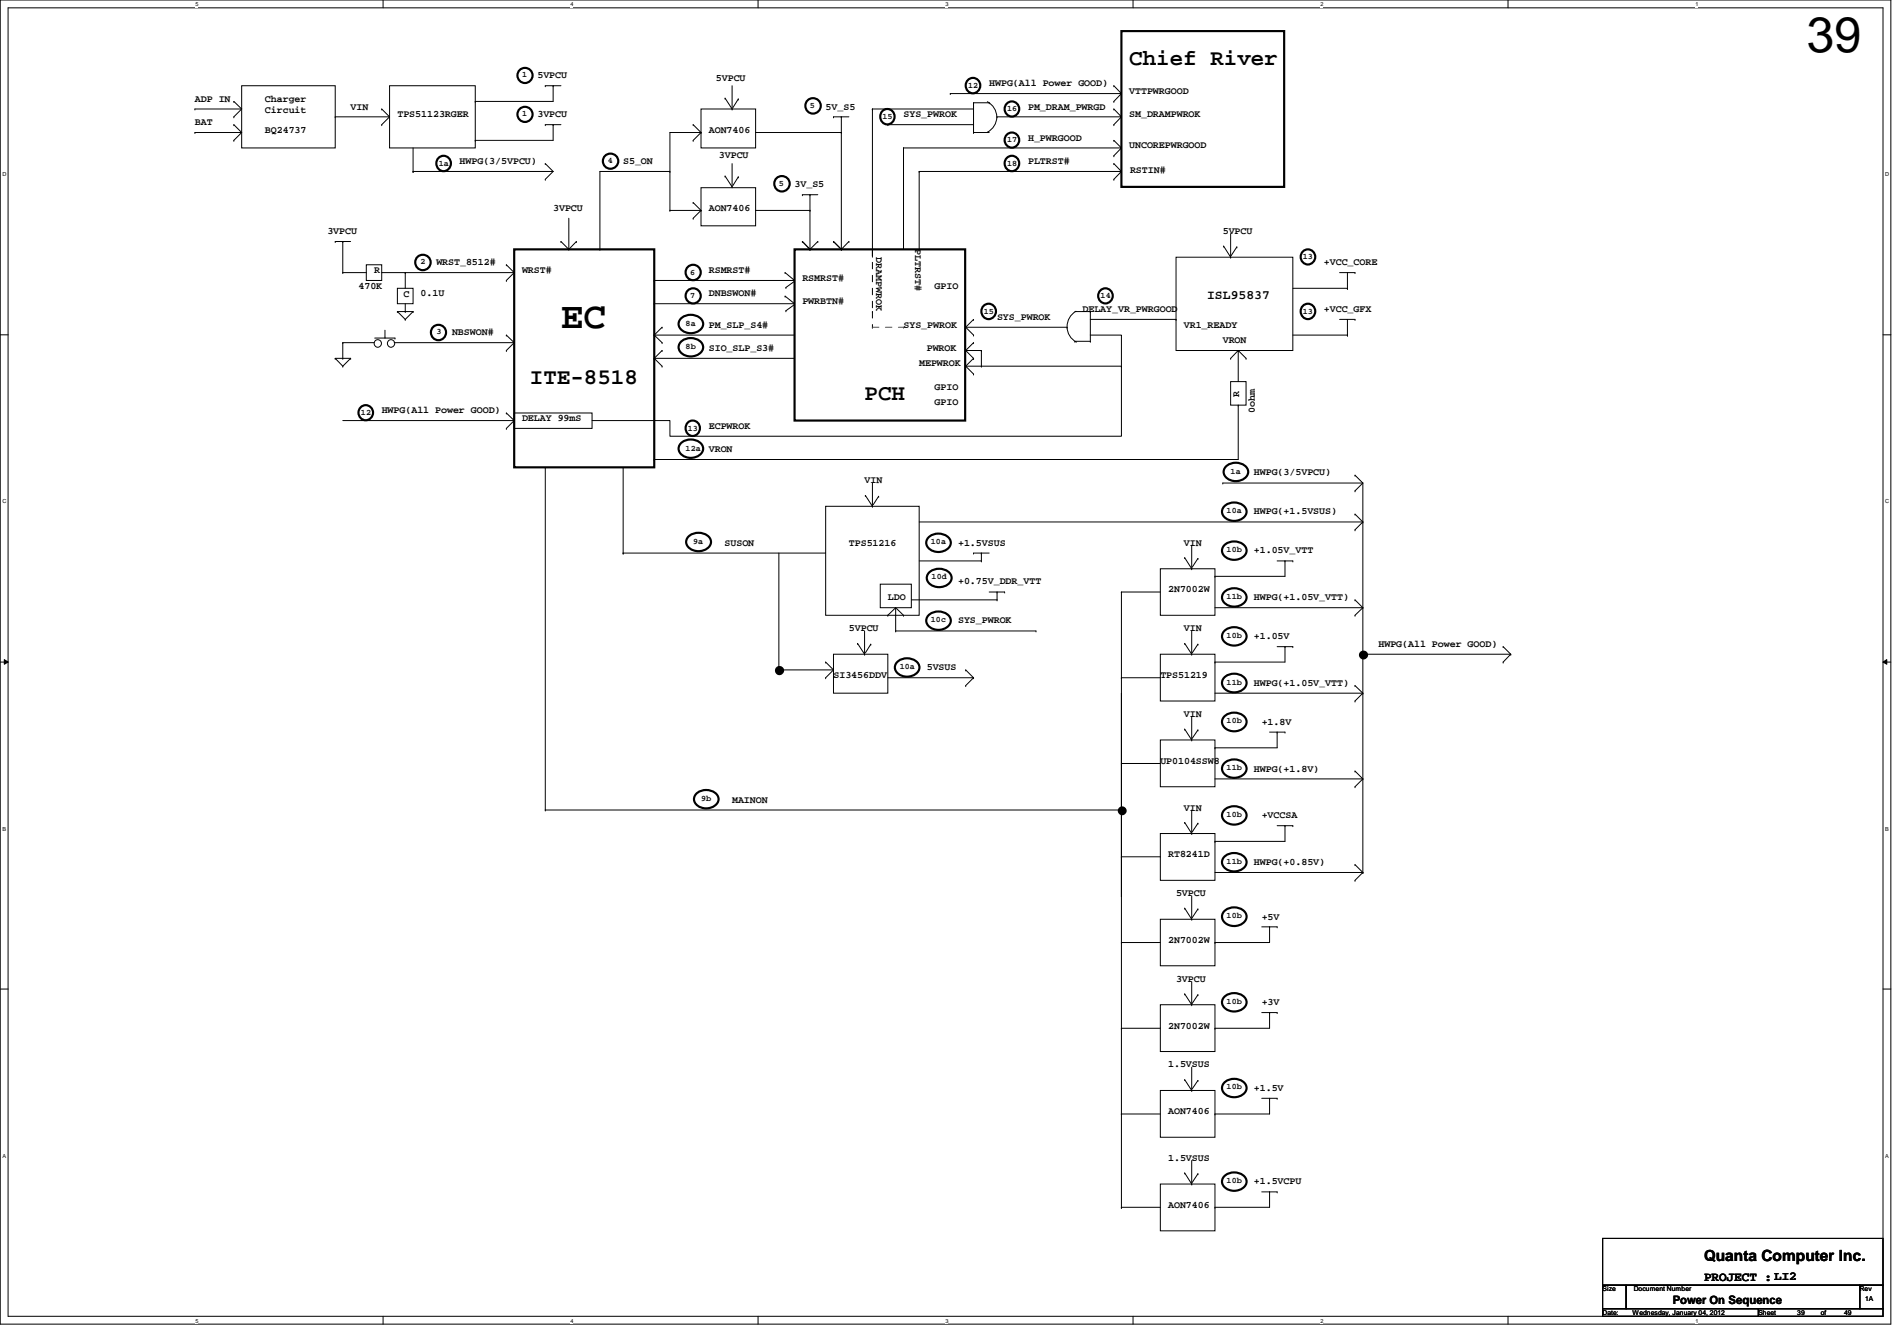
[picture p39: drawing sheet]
<svg xmlns="http://www.w3.org/2000/svg" width="297mm" height="210mm" viewBox="0 0 297 210" stroke-linecap="round" stroke-linejoin="round" font-family="sans-serif">
<defs><g id="words">
<text font-size="7.8" x="282.9" y="8.2">39</text>
<text font-size="5.8" x="87.8" y="51.3">EC</text>
<g font-size="3.5">
<text x="176.8" y="10.2">Chief River</text>
<text x="83" y="60.2">ITE-8518</text>
<text x="135.4" y="62.6">PCH</text>
</g>
<text font-size="2.4" x="266.8" y="197.3">Quanta Computer Inc.</text>
<g font-size="2">
<text x="189" y="46.8">ISL95837</text>
<text x="266.8" y="200.4">PROJECT :LI2</text>
</g>
<text font-size="1.8" x="261.9" y="204.1">Power On Sequence</text>
<g font-size="1.6">
<text x="30.5" y="15.9">ADP IN</text>
<text x="41.5" y="17.7">Circuit</text>
<text x="41.5" y="15.9">Charger</text>
<text x="54.9" y="17.1">VIN</text>
<text x="84.2" y="12.2">5VPCU</text>
<text x="112.1" y="12.6">5VPCU</text>
<text x="129.3" y="17.1">5V_S5</text>
<text x="154.9" y="13.5">HWPG(All Power GOOD)</text>
<text x="161" y="17.1">PM_DRAM_PWRGD</text>
<text x="176.8" y="14.7">VTTPWRGOOD</text>
<text x="30.5" y="19.6">BAT</text>
<text x="41.5" y="20.8">BQ24737</text>
<text x="62.2" y="18.3">TPS51123RGER</text>
<text x="84.2" y="18.3">3VPCU</text>
<text x="111" y="20.8">AON7406</text>
<text x="141.5" y="18.3">SYS_PWROK</text>
<text x="161" y="22">H_PWRGOOD</text>
<text x="176.8" y="18.3">SM_DRAMPWROK</text>
<text x="176.8" y="23.2">UNCOREPWRGOOD</text>
<text x="72" y="25.7">HWPG(3/5VPCU)</text>
<text x="97.6" y="25.7">S5_ON</text>
<text x="112.6" y="24.7">3VPCU</text>
<text x="124.4" y="29.3">3V_S5</text>
<text x="161" y="25.7">PLTRST#</text>
<text x="177" y="27">RSTIN#</text>
<text x="86.6" y="33">3VPCU</text>
<text x="111" y="33">AON7406</text>
<text x="51.3" y="36.6">3VPCU</text>
<text x="68.3" y="41.5">WRST_8512#</text>
<text x="137.2" y="40.3" transform="rotate(90 137.2 40.3)">DRAMPWROK</text>
<text x="143.3" y="39" transform="rotate(90 143.3 39)">PLTRST#</text>
<text x="191.5" y="36.6">5VPCU</text>
<text x="207.3" y="41.5">+VCC_CORE</text>
<text x="56.1" y="45.2">470K</text>
<text x="58.6" y="42.7">R</text>
<text x="63.2" y="46.5">C</text>
<text x="65.9" y="46.4">0.1U</text>
<text x="81.7" y="42.7">WRST#</text>
<text x="111" y="42.7">RSMRST#</text>
<text x="111" y="46.4">DNBSWON#</text>
<text x="125.6" y="47.6">PWRBTN#</text>
<text x="125.6" y="43.9">RSMRST#</text>
<text x="146.3" y="45.2">GPIO</text>
<text x="70.8" y="52.5">NBSWON#</text>
<text x="111" y="51.3">PM_SLP_S4#</text>
<text x="141.5" y="51.3">SYS_PWROK</text>
<text x="156.1" y="50">SYS_PWROK</text>
<text x="169.5" y="48.8">DELAY_VR_PWRGOOD</text>
<text x="185.4" y="51.3">VR1_READY</text>
<text x="191.5" y="53.7">VRON</text>
<text x="207.3" y="48.8">+VCC_GFX</text>
<text x="111" y="54.9">SIO_SLP_S3#</text>
<text x="143.9" y="57.4">MEPWROK</text>
<text x="145.1" y="54.9">PWROK</text>
<text x="59.8" y="64.7">HWPG(All Power GOOD)</text>
<text x="81.7" y="65.9">DELAY 99mS</text>
<text x="146.3" y="61">GPIO</text>
<text x="146.3" y="63.5">GPIO</text>
<text x="194.1" y="62.2" transform="rotate(-90 194.1 62.2)">R</text>
<text x="196.5" y="64.6" transform="rotate(-90 196.5 64.6)">0ohm</text>
<text x="111" y="67.1">ECPWROK</text>
<text x="111" y="70.8">VRON</text>
<text x="135.4" y="75.6">VIN</text>
<text x="196.3" y="74.4">HWPG(3/5VPCU)</text>
<text x="196.3" y="80.5">HWPG(+1.5VSUS)</text>
<text x="113.5" y="85.4">SUSON</text>
<text x="132.9" y="85.4">TPS51216</text>
<text x="150" y="85.4">+1.5VSUS</text>
<text x="185.4" y="85.4">VIN</text>
<text x="196.3" y="86.6">+1.05V_VTT</text>
<text x="139" y="93.9">LDO</text>
<text x="150" y="91.5">+0.75V_DDR_VTT</text>
<text x="182.9" y="92.7">2N7002W</text>
<text x="196.3" y="93.9">HWPG(+1.05V_VTT)</text>
<text x="132.9" y="98.8">5VPCU</text>
<text x="150" y="97.6">SYS_PWROK</text>
<text x="185.4" y="98.8">VIN</text>
<text x="196.3" y="100">+1.05V</text>
<text x="215.8" y="101.3">HWPG(All Power GOOD)</text>
<text x="130.5" y="106.1">SI3456DDV</text>
<text x="145.1" y="104.9">5VSUS</text>
<text x="181.7" y="106.1">TPS51219</text>
<text x="196.3" y="107.4">HWPG(+1.05V_VTT)</text>
<text x="185.4" y="112.2">VIN</text>
<text x="197.6" y="113.5">+1.8V</text>
<text x="181.7" y="119.5">UP0104SSW8</text>
<text x="114.6" y="125.6">MAINON</text>
<text x="196.3" y="120.8">HWPG(+1.8V)</text>
<text x="185.4" y="126.9">VIN</text>
<text x="197.6" y="128.1">+VCCSA</text>
<text x="182.9" y="134.2">RT8241D</text>
<text x="196.3" y="135.4">HWPG(+0.85V)</text>
<text x="184.1" y="140.3">5VPCU</text>
<text x="197.6" y="143.9">+5V</text>
<text x="182.9" y="147.6">2N7002W</text>
<text x="184.1" y="153.7">3VPCU</text>
<text x="182.9" y="161">2N7002W</text>
<text x="197.6" y="157.4">+3V</text>
<text x="182.9" y="167.1">1.5VSUS</text>
<text x="196.3" y="170.7">+1.5V</text>
<text x="182.9" y="174.4">AON7406</text>
<text x="182.9" y="181.7">1.5VSUS</text>
<text x="196.3" y="185.4">+1.5VCPU</text>
<text x="182.9" y="189">AON7406</text>
</g>
<g font-size="1.3">
<text x="81.7" y="12">1</text>
<text x="126.8" y="16.9">5</text>
<text x="151.6" y="13.8">12</text>
<text x="157.7" y="17.4">16</text>
<text x="81.7" y="18.1">1</text>
<text x="138.2" y="18.6">15</text>
<text x="157.7" y="22.3">17</text>
<text x="68.7" y="26">1a</text>
<text x="95.2" y="25.4">4</text>
<text x="122" y="29.1">5</text>
<text x="157.7" y="26">18</text>
<text x="65.9" y="41.3">2</text>
<text x="204" y="40.6">13</text>
<text x="108.1" y="43">6</text>
<text x="108.1" y="46.7">7</text>
<text x="172.3" y="46.7">14</text>
<text x="68.3" y="52.3">3</text>
<text x="107.4" y="51.1">8a</text>
<text x="154" y="49.1">15</text>
<text x="204" y="49.1">13</text>
<text x="107.4" y="54.7">8b</text>
<text x="56.5" y="64.9">12</text>
<text x="107.4" y="70.6">12a</text>
<text x="107.7" y="67.4">13</text>
<text x="192.7" y="74.2">1a</text>
<text x="192.1" y="80.3">10a</text>
<text x="108.5" y="85.2">9a</text>
<text x="145.8" y="85.2">10a</text>
<text x="192.1" y="86.4">10b</text>
<text x="145.9" y="90.7">10d</text>
<text x="192.1" y="93.7">11b</text>
<text x="145.8" y="97.4">10c</text>
<text x="192.1" y="99.8">10b</text>
<text x="140.9" y="104.7">10a</text>
<text x="192.1" y="107.1">11b</text>
<text x="192.1" y="113.2">10b</text>
<text x="109.8" y="125.4">9b</text>
<text x="192.1" y="120.6">11b</text>
<text x="192.1" y="127.8">10b</text>
<text x="192.1" y="135.2">11b</text>
<text x="192.1" y="143.7">10b</text>
<text x="192.1" y="157.1">10b</text>
<text x="192.1" y="170.5">10b</text>
<text x="192.1" y="185.2">10b</text>
</g>
<g font-size="1.1">
<text x="250.9" y="202.1">Size</text>
<text x="255.8" y="202.1">Document Number</text>
<text x="291.2" y="202.1">Rev</text>
<text x="292.1" y="203.6">1A</text>
<text x="250.9" y="205.8">Date:</text>
<text x="255.6" y="205.8">Wednesday, January 04, 2012</text>
<text x="275.3" y="205.8">Sheet</text>
<text x="281.4" y="205.8">39</text>
<text x="285.1" y="205.8">of</text>
<text x="288.7" y="205.8">49</text>
</g>
<g font-size=".9">
<text x="30.6" y="1">5</text>
<text x="89.3" y="1">4</text>
<text x="148" y="1">3</text>
<text x="206.8" y="1">2</text>
<text x="265.5" y="1">1</text>
<text x=".4" y="27.6">D</text>
<text x="295.2" y="27.6">D</text>
<text x=".4" y="78.8">C</text>
<text x="295.2" y="78.8">C</text>
<text x=".4" y="130">B</text>
<text x="295.2" y="130">B</text>
<text x=".4" y="181.2">A</text>
<text x="295.2" y="181.2">A</text>
<text x="30.6" y="207">5</text>
<text x="89.3" y="207">4</text>
<text x="148" y="207">3</text>
<text x="206.8" y="207">2</text>
<text x="265.5" y="207">1</text>
</g>
</g></defs>
<path d="M0 0h296.1v207.3h-296.1zM1.3 1.2h293.5v204.8h-293.5z" fill="none" stroke="#000" stroke-width=".16"/>
<g fill="#fff">
<path d="M30.6 .2h.5v.9h-.5z"/>
<path d="M30.6 206.2h.5v1h-.5z"/>
</g>
<path d="M60 0v1.2M60 206v1.3" fill="none" stroke="#000" stroke-width=".16"/>
<g fill="#fff">
<path d="M89.3 .2h.5v.9h-.5z"/>
<path d="M89.3 206.2h.5v1h-.5z"/>
</g>
<path d="M118.7 0v1.2M118.7 206v1.3" fill="none" stroke="#000" stroke-width=".16"/>
<g fill="#fff">
<path d="M148 .2h.5v.9h-.5z"/>
<path d="M148 206.2h.5v1h-.5z"/>
</g>
<path d="M177.4 0v1.2M177.4 206v1.3" fill="none" stroke="#000" stroke-width=".16"/>
<g fill="#fff">
<path d="M206.8 .2h.4v.9h-.4z"/>
<path d="M206.8 206.2h.4v1h-.4z"/>
</g>
<path d="M236.1 0v1.2M236.1 206v1.3" fill="none" stroke="#000" stroke-width=".16"/>
<g fill="#fff">
<path d="M265.5 .2h.4v.9h-.4z"/>
<path d="M265.5 206.2h.4v1h-.4z"/>
<path d="M.4 26.8h.6v1h-.6z"/>
<path d="M295.2 26.8h.6v1h-.6z"/>
<path d="M.4 78h.6v1h-.6z"/>
<path d="M295.2 78h.6v1h-.6z"/>
</g>
<path d="M0 52.4h1.3M294.8 52.4h1.3" fill="none" stroke="#000" stroke-width=".16"/>
<g fill="#fff">
<path d="M.4 129.2h.5v1h-.5z"/>
<path d="M295.2 129.2h.5v1h-.5z"/>
</g>
<path d="M0 103.6h1.3M.7 103.3l.6 .3-.6 .4zM294.8 103.6l.6-.3v.7zM294.8 103.6h1.3" fill="none" stroke="#000" stroke-width=".16"/>
<path d="M.7 103.3l.6 .3-.6 .4zM294.8 103.6l.6-.3v.7z" fill="#000"/>
<g fill="#fff">
<path d="M.4 180.4h.5v1h-.5z"/>
<path d="M295.2 180.4h.5v1h-.5z"/>
</g>
<g fill="none" stroke="#000" stroke-width=".16">
<path d="M30.5 17.1h.1M30.5 17.1h7.3M36.6 19.5h.1M36.6 15.9h.1M36.6 18.3h.1M36.6 19.5l1.2 1.2M36.6 15.9l1.2 1.2M37.8 13.4h14.7v9.8h-14.7zM37.8 17.1l-1.2 1.2M52.5 18.3h8.5M52.5 18.3h.1M59.8 17.1l1.2 1.2"/>
<path d="M59.8 17.1h.1M59.8 19.5h.1M61 18.3l-1.2 1.2M61 13.4h13.4v9.8h-13.4zM74.4 15.9h.1M85.4 19.5h2.4M85.4 13.4h2.4M85.4 13.4h.1M85.4 19.5h.1M86.6 13.4h.1M86.6 19.5h.1M86.6 13.4v2.5h-12.2"/>
<path d="M86.6 19.5v2.5h-12.2M108.5 19.5h.1M108.5 19.5l1.3 1.2M109.8 17.1h8.5v6.1h-8.5zM113.5 15.4l1.1 1.7M113.5 15.4h.1M114.6 17.1h.1M114.6 13.4v3.7M115.6 15.5h.1M115.6 15.5l-.8 1.3M130.5 18.3h2.4M130.5 18.3h.1"/>
<path d="M131.7 18.3h.1M131.7 18.3v20.7M136.6 17.1h.1M136.6 17.1v23.2M136.6 17.1h15.8M139 19.5h.1M139 19.5h13.4M148.8 14.6h26.8M148.8 14.6h.1M152.4 16.1h.1M152.4 16.1h2.5M152.4 16.1v4.6"/>
<path d="M154.6 15.9a2.67 2.67 0 0 1 1.5 2.4 2.67 2.67 0 0 1-1.5 2.4M154.9 16.1h.1M156.1 18.3h19.5M156.1 18.3h.1M174.4 13.4l1.2 1.2M174.4 17.1l1.2 1.2M174.4 13.4h.1M174.4 15.9h.1M174.4 19.5h.1M174.4 17.1h.1M175.6 14.6l-1.2 1.3M175.6 18.3l-1.2 1.2"/>
<path d="M30.5 20.7h.1M30.5 20.7h7.3M36.6 22h.1M37.8 20.7l-1.2 1.3M52.5 37.8h2.4M52.5 37.8h.1M53.7 37.8h.1M53.7 37.8v4.9M64.7 26.8h.1M64.7 23.2v3.6M64.7 26.8h21.9M74.4 22h.1"/>
<path d="M85.4 25.6h.1M85.4 28.1h.1M85.4 25.6l1.2 1.2M86.6 26.8l-1.2 1.3M87.8 37.8l1.3 1.2M87.8 37.8h.1M89.1 39h.1M89.1 34.2v4.8M90.3 37.8l-1.2 1.2M90.3 37.8h.1M93.9 39h.1M104.9 32.9h.1"/>
<path d="M104.9 26.8h.1M104.9 32.9h4.9M104.9 26.8h-11v12.2M108.5 31.7h.1M108.5 34.2h.1M108.5 22h.1M108.5 31.7l1.3 1.2M109.8 20.7h-4.9v12.2M109.8 29.4h8.5v5.9h-8.5zM109.8 20.7h.1M109.8 32.9h.1M109.8 32.9l-1.3 1.3"/>
<path d="M109.8 20.7l-1.3 1.3M113.5 27.6l1.1 1.7M113.5 27.6h.1M114.6 29.3h.1M114.6 25.6v3.7M115.6 27.7h.1M115.6 27.7l-.8 1.3M118.3 20.7h13.4M118.3 32.9h8.5M125.6 37.8l1.2 1.2M125.6 30.5h2.5M125.6 37.8h.1"/>
<path d="M125.6 30.5h.1M126.8 32.9h.1M126.8 39h.1M126.8 30.5h.1M126.8 30.5v8.5M128.1 37.8l-1.3 1.2M128.1 37.8h.1M130.5 37.8h.1M130.5 37.8l1.2 1.2M131.7 20.7h.1M131.7 39h.1M132.9 37.8h.1"/>
<path d="M132.9 37.8l-1.2 1.2M141.5 23.2h34.1M141.5 23.2h.1M141.5 23.2v15.8M143.9 26.8h31.7M143.9 39h.1M143.9 26.8h.1M143.9 26.8v12.2M152.4 20.7h2.5M152.4 20.7h.1M174.4 25.6l1.2 1.2M174.4 22l1.2 1.2"/>
<path d="M174.4 28.1h.1M174.4 25.6h.1M174.4 24.4h.1M174.4 22h.1M175.6 26.8l-1.2 1.3M175.6 23.2l-1.2 1.2M191.6 38.5h.1M191.6 38.5l1.1 1.8M192.7 36.6v3.7M193.7 38.7h.1M193.7 38.7l-.9 1.3M52.5 56.1h.1"/>
<path d="M52.5 56.1h2.4M52.5 56.1l1.2 1.2M53.7 53.6h4.9M53.7 56.1h.1M53.7 57.3h.1M53.7 53.6h.1M53.7 42.7h.1M53.7 53.6v2.5M53.7 42.7h3.7M54.9 56.1h.1M54.9 56.1l-1.2 1.2M57.4 41.4h2.4v2.5h-2.4z"/>
<path d="M58.7 52.9h3.1M59.8 42.7h20.7M60.3 52.8h.1M60.3 51.7v1.1M61.7 53.6h18.8M61.8 52.9h.1M62.2 48.8h.1M62.2 48.8h2.5M62.2 45.1h2.5v2.4h-2.5zM62.2 48.8l1.3 1.2M63.5 42.7h.1M63.5 48.8h.1"/>
<path d="M63.5 50h.1M63.5 42.7v2.4M63.5 47.5v1.3M64.7 48.8h.1M64.7 48.8l-1.2 1.2M79.3 52.5h.1M79.3 54.9h.1M79.3 41.4h.1M79.3 43.9h.1M79.3 52.5l1.2 1.1M79.3 41.4l1.2 1.3M80.5 53.6h.1"/>
<path d="M80.5 42.7h.1M80.5 53.6l-1.2 1.3M80.5 42.7l-1.2 1.2M102.4 52.5h.1M102.4 56.1h.1M102.4 47.5h.1M102.4 43.9h.1M102.4 52.5l1.3 1.1M102.4 56.1l1.3 1.2M102.4 52.5h22M102.4 56.1h22M103.7 51.2l-1.3 1.3"/>
<path d="M103.7 54.9l-1.3 1.2M103.7 51.2h.1M103.7 53.6h.1M103.7 57.3h.1M103.7 54.9h.1M122.9 46.4l1.5 1.1h-22M122.9 42.7l1.5 1.2h-22M122.9 46.4h.1M122.9 42.7h.1M123.1 48.6h.1M123.1 45h.1M124.4 47.7l-1.3 .9"/>
<path d="M124.4 44l-1.3 1M151.2 54.9l1.2 1.2M151.2 51.2h15.9M151.2 57.3l1.2 1.2M151.2 51.2l1.2 1.3M151.2 57.3h24.4M151.2 54.9h2.5M152.4 53.6l-1.2 1.3M152.4 56.1l-1.2 1.2M152.4 50l-1.2 1.2M152.4 56.1h.1M152.4 53.6h.1"/>
<path d="M152.4 58.5h.1M152.4 52.5h.1M152.4 50h.1M153.7 54.9h.1M153.7 57.3h.1M153.7 54.9v2.4M167.1 51.2h.1M168.3 53.4h2.4M168.3 53.4h.1M168.3 48.8h2.4M168.5 48.7a2.74 2.74 0 0 0 .1 4.9M170.7 52.5h4.9v4.8"/>
<path d="M170.7 48.8h.1M170.7 53.4h.1M170.7 50h13.4M170.7 48.8v4.6M175.6 57.3h.1M175.6 57.3v11h-70.7v-2.5h-12.2M184.1 50h.1M184.1 40.3h18.3v14.6h-18.3zM192.7 59.7h2.4v3.7h-2.4zM192.7 40.3h.1M192.7 56.1h.1M193.9 54.9h.1"/>
<path d="M193.9 54.9v4.8M193.9 54.9l1.2 1.2M193.9 54.9l-1.2 1.2M195.1 56.1h.1M202.4 52.5h8.6M202.4 45.1h8.6M209.8 50h2.4M209.8 42.7h2.4M211 45.1h.1M211 52.5h.1M211 42.7v2.4M211 50v2.5"/>
<path d="M212.2 42.7h.1M212.2 50h.1M53.7 65.8h26.8M79.3 67.1h.1M79.3 64.6h.1M79.3 64.6l1.2 1.2M80.5 64.6h12.2v2.5h-12.2zM80.5 65.8h.1M80.5 65.8l-1.2 1.3M85.4 73.2v53.6M97.6 73.2v13.4M102.4 71.9h.1"/>
<path d="M129.3 79.2h14.6v17.1h-14.6zM135.5 77.6l1.1 1.6M135.5 77.6h.1M136.6 79.2h.1M136.6 75.6v3.6M137.6 77.7h.1M137.6 77.7l-.9 1.3M191.5 75.6h.1M191.5 75.6h21.9M193.9 63.4h.1M193.9 63.4v8.5h-91.5M212.2 74.4h.1"/>
<path d="M212.2 76.8h.1M212.2 74.4l1.2 1.2M213.4 75.6v61M213.4 75.6l-1.2 1.2M97.6 86.6h31.7M97.6 86.6h.1M122 86.6v18.3M135.4 98.8v3.6M137.8 91.4h4.9v3.7h-4.9zM139 96.3h.1M140.2 98.8h.1M140.2 95.1v3.7"/>
<path d="M140.2 95.1l-1.2 1.2M140.2 95.1l1.3 1.2M140.2 98.8h22M141.5 96.3h.1M142.7 93.9h13.4M143.9 87.8h9.8M143.9 81.7h69.5M152.4 86.6h2.5M152.4 86.6h.1M153.7 87.8h.1M153.7 86.6h.1M153.7 86.6v1.2"/>
<path d="M154.9 92.7h2.4M156.1 92.7h.1M156.1 93.9h.1M156.1 92.7v1.2M157.3 92.7h.1M162.2 98.8h.1M175.6 92.7h.1M175.6 92.7v96.3M175.6 92.7h6.1M181.7 89h8.5v7.3h-8.5zM185.5 87.3l1.1 1.7M185.5 87.3h.1"/>
<path d="M186.6 89h.1M186.6 85.3v3.7M186.6 98.8v3.6M187.6 87.4l-.9 1.4M187.6 87.4h.1M190.2 90.2h.1M190.2 95.1h23.2M200 87.8h2.4M201.2 87.8h.1M201.2 87.8v2.4h-11M202.4 87.8h.1M212.2 80.5h.1"/>
<path d="M212.2 82.9h.1M212.2 93.9h.1M212.2 96.3h.1M212.2 80.5l1.2 1.2M212.2 93.9l1.2 1.2M213.4 95.1h.1M213.4 81.7h.1M213.4 81.7l-1.2 1.2M213.4 95.1l-1.2 1.2M122 104.9h8.5M122 104.9h.1M129.3 103.6h.1"/>
<path d="M129.3 106.1h.1M129.3 103.6l1.2 1.3M130.5 104.9l-1.2 1.2M130.5 102.4h8.5v6.1h-8.5zM134.3 100.7h.1M134.3 100.7l1.1 1.7M135.4 102.4h.1M136.4 100.8h.1M136.4 100.8l-.9 1.4M139 106.1h13.4M151.2 104.9h.1M151.2 107.3h.1"/>
<path d="M151.2 104.9l1.2 1.2M152.4 106.1h.1M152.4 106.1l-1.2 1.2M175.6 106.1h.1M175.6 119.5h.1M175.6 106.1h6.1M175.6 119.5h6.1M181.7 115.8h8.5v7.3h-8.5zM181.7 102.4h8.5v7.3h-8.5zM185.5 114.1l1.1 1.7M185.5 100.7l1.1 1.7M185.5 114.1h.1"/>
<path d="M185.5 100.7h.1M186.6 115.8h.1M186.6 102.4h.1M186.6 112.2v3.6M187.6 114.3l-.9 1.3M187.6 100.8l-.9 1.4M187.6 114.3h.1M187.6 100.8h.1M190.2 117.1h.1M190.2 103.6h.1M190.2 108.5h23.2M198.8 114.6h2.4"/>
<path d="M200 114.6h.1M200 114.6v2.5h-9.8M200 101.2h2.4M201.2 114.6h.1M201.2 101.2h.1M201.2 101.2v2.4h-11M202.4 101.2h.1M212.2 107.3h.1M212.2 109.7h.1M212.2 107.3l1.2 1.2M213.4 108.5h.1M213.4 108.5l-1.2 1.2"/>
<path d="M213.4 102.4h23.2M235.4 101.2l1.2 1.2M235.4 101.2h.1M235.4 103.6h.1M236.6 102.4h.1M236.6 102.4l-1.2 1.2M85.4 126.8h.1M85.4 126.8h90.2M175.6 134.1h.1M175.6 126.8h.1M175.6 134.1h6.1M181.7 130.5h8.5v7.3h-8.5z"/>
<path d="M185.5 128.7l1.1 1.8M185.5 128.7h.1M186.6 130.5h.1M186.6 126.8v3.7M187.6 128.9l-.9 1.3M187.6 128.9h.1M190.2 131.7h.1M190.2 121.9h23.2M190.2 136.6h23.2M200 129.2h2.4M201.2 129.2h.1M201.2 129.2v2.5h-11"/>
<path d="M202.4 129.2h.1M212.2 120.7h.1M212.2 123.1h.1M212.2 135.3h.1M212.2 137.8h.1M212.2 120.7l1.2 1.2M212.2 135.3l1.2 1.3M213.4 136.6h.1M213.4 121.9h.1M213.4 121.9l-1.2 1.2M213.4 136.6l-1.2 1.2M0 154.8h1.3"/>
<path d="M175.6 147.5h.1M175.6 140.2h.1M175.6 147.5h6.1M181.7 157.3h8.5v7.3h-8.5zM181.7 143.9h8.5v7.3h-8.5zM185.5 142.2l1.1 1.7M185.5 155.6l1.1 1.7M185.5 142.2h.1M185.5 155.6h.1M186.6 143.9h.1M186.6 157.3h.1M186.6 140.2v3.7"/>
<path d="M186.6 153.6v3.7M187.6 142.3l-.9 1.3M187.6 155.7l-.9 1.4M187.6 142.3h.1M187.6 155.7h.1M190.2 147.5h.1M197.6 145.1h2.4M197.6 158.5h2.4M198.8 145.1h.1M198.8 158.5h.1M198.8 145.1v2.4h-8.6M198.8 158.5v2.5h-8.6"/>
<path d="M200 145.1h.1M200 158.5h.1M294.8 154.8h1.3M175.6 161h.1M175.6 174.4h.1M175.6 161h6.1M175.6 174.4h6.1M181.7 170.7h8.5v7.3h-8.5zM185.5 169l1.1 1.7M185.5 169h.1M186.6 170.7h.1M186.6 167v3.7"/>
<path d="M187.6 169.1l-.9 1.3M187.6 169.1h.1M190.2 161h.1M190.2 174.4h.1M197.6 171.9h2.4M198.8 171.9h.1M198.8 171.9v2.5h-8.6M200 171.9h.1M175.6 189h.1M175.6 189h6.1M181.7 185.3h8.5v7.4h-8.5zM185.5 183.6l1.1 1.7"/>
<path d="M185.5 183.6h.1M186.6 185.3h.1M186.6 181.7v3.6M187.6 183.7l-.9 1.4M187.6 183.7h.1M190.2 189h.1M197.6 186.6h2.4M198.8 186.6h.1M198.8 186.6v2.4h-8.6M200 186.6h.1M250.9 193.8h43.9v7.4h-43.9zM250.9 201.2h3.7v3.7h-3.7z"/>
<path d="M250.9 204.9h24.4v1.1h-24.4zM254.6 201.2h36.6v3.7h-36.6zM275.3 204.9h19.5v1.1h-19.5zM291.2 201.2h3.6v3.7h-3.6z"/>
<circle cx="59.1" cy="53.8" r=".59"/>
<circle cx="61.2" cy="53.8" r=".59"/>
</g>
<g fill="none" stroke="#000" stroke-width=".34">
<path d="M138.3 17.3a1.17 1.17 0 0 1 1.8 1 1.17 1.17 0 0 1-1.8 .9 1.31 1.31 0 0 1 0-1.9zM175.6 4.9h25.5v24.4h-25.5zM80.5 39h21.9v34.2h-21.9zM124.4 39h26.7v26.8h-26.7zM106.5 53.6a2.23 2.23 0 0 1 3.5 .4 1.47 1.47 0 0 1-1.3 1.7 1.91 1.91 0 0 1-2.4-1.3zM106.5 50a2.23 2.23 0 0 1 3.5 .3 1.47 1.47 0 0 1-1.3 1.8 1.91 1.91 0 0 1-2.4-1.4zM106.5 69.5a2.23 2.23 0 0 1 3.5 .3 1.47 1.47 0 0 1-1.3 1.8 1.91 1.91 0 0 1-2.4-1.4zM107.8 66.1a1.17 1.17 0 0 1 1.8 .9 1.17 1.17 0 0 1-1.8 1 1.31 1.31 0 0 1 0-1.9zM191.6 79.4a2.23 2.23 0 0 1 3.5 .3 1.47 1.47 0 0 1-1.3 1.8 1.91 1.91 0 0 1-2.5-1.4zM191.9 73.1a2.23 2.23 0 0 1 3.5 .4 1.47 1.47 0 0 1-1.4 1.8 1.91 1.91 0 0 1-2.4-1.4zM107.7 84.1a2.27 2.27 0 0 1 3.6 .4 1.47 1.47 0 0 1-1.4 1.7 1.94 1.94 0 0 1-2.5-1.4zM145.3 84.2a2.23 2.23 0 0 1 3.5 .4 1.47 1.47 0 0 1-1.4 1.7 1.91 1.91 0 0 1-2.4-1.3z"/>
<path d="M145.3 96.4a2.23 2.23 0 0 1 3.5 .4 1.47 1.47 0 0 1-1.4 1.7 1.91 1.91 0 0 1-2.4-1.3zM145.4 89.7a2.27 2.27 0 0 1 3.5 .4 1.47 1.47 0 0 1-1.3 1.8 1.94 1.94 0 0 1-2.5-1.4zM191.6 92.8a2.23 2.23 0 0 1 3.5 .3 1.47 1.47 0 0 1-1.3 1.8 1.91 1.91 0 0 1-2.5-1.4zM191.6 85.5a2.23 2.23 0 0 1 3.5 .3 1.47 1.47 0 0 1-1.3 1.8 1.91 1.91 0 0 1-2.5-1.4zM191.6 98.9a2.23 2.23 0 0 1 3.5 .3 1.47 1.47 0 0 1-1.3 1.8 1.91 1.91 0 0 1-2.5-1.4zM140.4 103.7a2.23 2.23 0 0 1 3.5 .4 1.47 1.47 0 0 1-1.4 1.8 1.91 1.91 0 0 1-2.4-1.4zM191.6 119.6a2.23 2.23 0 0 1 3.5 .3 1.47 1.47 0 0 1-1.3 1.8 1.91 1.91 0 0 1-2.5-1.4zM191.6 112.3a2.23 2.23 0 0 1 3.5 .3 1.49 1.49 0 0 1-1.3 1.8 1.72 1.72 0 0 1-2.4-1.8zM191.6 106.2a2.23 2.23 0 0 1 3.5 .3 1.49 1.49 0 0 1-1.3 1.8 1.72 1.72 0 0 1-2.4-1.8zM108.9 124.4a2.23 2.23 0 0 1 3.5 .3 1.47 1.47 0 0 1-1.3 1.8 1.91 1.91 0 0 1-2.4-1.4zM191.6 134.2a2.23 2.23 0 0 1 3.5 .4 1.47 1.47 0 0 1-1.3 1.7 1.91 1.91 0 0 1-2.5-1.3zM191.6 126.9a2.23 2.23 0 0 1 3.5 .3 1.47 1.47 0 0 1-1.3 1.8 1.91 1.91 0 0 1-2.5-1.4z"/>
<path d="M191.6 142.7a2.23 2.23 0 0 1 3.5 .4 1.49 1.49 0 0 1-1.3 1.8 1.72 1.72 0 0 1-2.4-1.8zM191.6 156.2a2.23 2.23 0 0 1 3.5 .3 1.47 1.47 0 0 1-1.3 1.8 1.91 1.91 0 0 1-2.5-1.4zM191.6 169.6a2.23 2.23 0 0 1 3.5 .3 1.47 1.47 0 0 1-1.3 1.8 1.91 1.91 0 0 1-2.5-1.4zM191.6 184.2a2.23 2.23 0 0 1 3.5 .4 1.47 1.47 0 0 1-1.3 1.7 1.91 1.91 0 0 1-2.5-1.3z"/>
<circle cx="82.2" cy="17.9" r="1.19"/>
<circle cx="82.2" cy="11.8" r="1.19"/>
<circle cx="127.3" cy="16.6" r="1.21"/>
<circle cx="152.3" cy="13.4" r="1.18"/>
<circle cx="158.4" cy="17" r="1.17"/>
<circle cx="69.4" cy="25.6" r="1.18"/>
<circle cx="95.6" cy="25.2" r="1.2"/>
<circle cx="122.4" cy="28.8" r="1.21"/>
<circle cx="158.4" cy="25.6" r="1.18"/>
<circle cx="158.4" cy="21.9" r="1.17"/>
<circle cx="66.2" cy="41.1" r="1.21"/>
<circle cx="68.6" cy="52" r="1.2"/>
<circle cx="108.5" cy="42.6" r="1.2"/>
<circle cx="108.5" cy="46.3" r="1.19"/>
<circle cx="154.8" cy="48.7" r="1.18"/>
<circle cx="173.1" cy="46.3" r="1.17"/>
<circle cx="204.8" cy="48.7" r="1.18"/>
<circle cx="204.8" cy="40.2" r="1.17"/>
<circle cx="57.3" cy="64.6" r="1.17"/>
</g>
<g fill="none" stroke="#000" stroke-width=".72">
<circle cx="122.1" cy="105" r=".37"/>
<circle cx="213.5" cy="102.5" r=".36"/>
<circle cx="175.7" cy="126.9" r=".34"/>
</g>
<path d="M136.6 39v9.8M136.6 48.8v2.4M136.6 51.2h.1M136.6 48.8h.1" fill="none" stroke="#000" stroke-width=".16" stroke-dasharray="1 1 1 1 1 1 1 1"/>
<path d="M136.6 51.2h4.9M141.5 51.2h.1" fill="none" stroke="#f00" stroke-width=".16" stroke-dasharray="1 1 1 1 1 1 1 1"/>
<use href="#words"/>
</svg>
